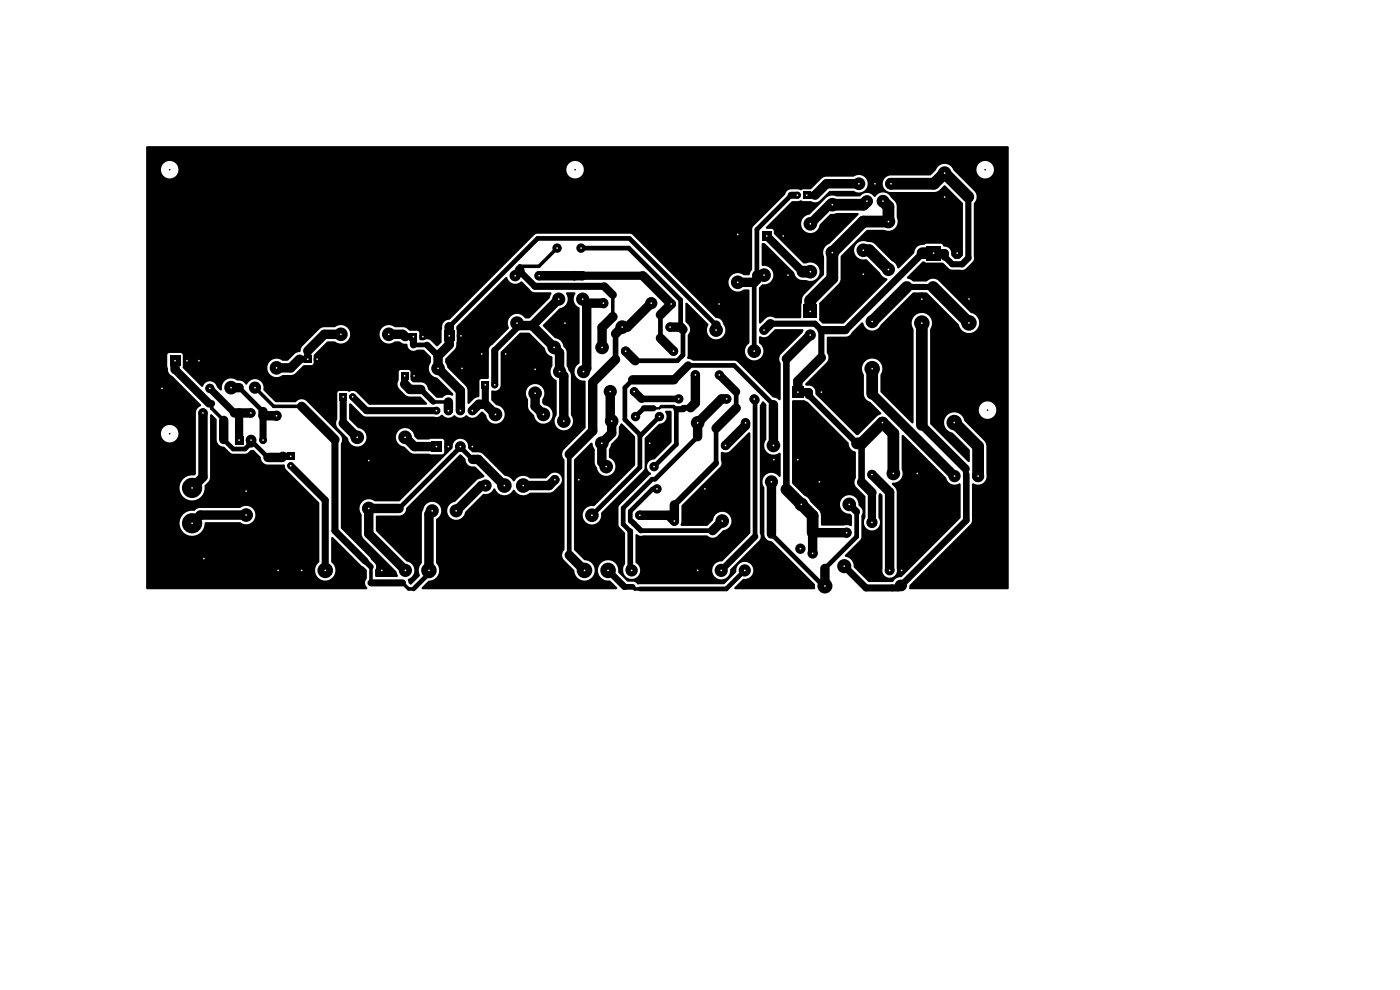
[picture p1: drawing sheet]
<svg xmlns="http://www.w3.org/2000/svg" width="297mm" height="210mm" viewBox="0 0 297 210" stroke-linecap="round" stroke-linejoin="round" font-family="sans-serif">
<g fill="#000">
<path d="M31.1 31.1l182.7-.1 .2 .2v93.6l-.2 .2h-20.8l-.1-.2 .1-.7 13-13.1 .2-.5v-7.8a.67 .67 0 0 1 .9 .1 1.81 1.81 0 0 0 2.2-2.3l-.1-6.4-.4-.6-4.2-4.2a2.17 2.17 0 0 0-3.6-1.3 2.17 2.17 0 0 0 1 3.8l3.7 3.6v2.4l-.1 .2h-.3l-7.9-8-.1-3.1h10.3a1.85 1.85 0 0 0 2.6 1.8 1.85 1.85 0 0 0 .5-3.1 1.85 1.85 0 0 0-3 1l-.1 .3h-10.3v-17a2.17 2.17 0 0 0-1.6-3.5 2.17 2.17 0 0 0-1.9 3.3v19.9l-.1 .2h-.3l-6.6-6.7v-3.6l.1-.3a2.15 2.15 0 0 0-2-3.1 2.15 2.15 0 0 0-1.7 3.3l.1 4.2 .2 .7 .4 .5 .7 .5 2.3 2.2a.44 .44 0 0 1-.5 .6l-4.3 4.1-.4 .1-8.6-8.6-.2-1-.4-.6-.6-.3-1-.1v-.4l4.5-4.5a1.63 1.63 0 0 0 0-2l.1-3.3 4-.1a1.38 1.38 0 0 0 1.2-.8l2-2.2h.3l.2 .2a1.91 1.91 0 0 0 1.7 1.5 1.91 1.91 0 0 0 1.9-1.2l7-6.9 2.9 .1 6.7 6.7a2.18 2.18 0 0 0 2.2 1.9 2.18 2.18 0 0 0 2.1-2.1 2.18 2.18 0 0 0-1.8-2.3l-6.8-6.7a1.91 1.91 0 0 0-2.6 .1h-2.8l-.6-.4-.6-.2-.1-.2 3.3-3.4 .8 .2h3.3l.4 .1 1.4 1.3 2.6 .2 .7-.3 1.6-1.6 .1-.6v-11.7a1.79 1.79 0 0 0 .2-2.5l-4.6-4.7h4.9v.2a1.85 1.85 0 0 0 2.9 1.5 1.85 1.85 0 0 0 0-3.2 1.85 1.85 0 0 0-2.9 1.5h-5a1.97 1.97 0 0 0-1.9-1.1 1.97 1.97 0 0 0-1.7 1.3l-1.2 1.1h-8.4a1.75 1.75 0 0 0-1.6 1.8 1.75 1.75 0 0 0 1.6 1.7h9.4l.8-.3 1.3-1.1 3.8 3.7 .1 11.2-.7 .7h-1l-.8-.8a1.51 1.51 0 0 0-.7-1.6l-.6-.2a.54 .54 0 0 1-.6-.5l-.3-.1h-3.1l-.5 .2a1.8 1.8 0 0 0-2 1.7l-3.2 3.3h-.3l-.2-.1a1.97 1.97 0 0 0-1.1-1.4l-3.6-3.6-.6-.4-1-.1a1.98 1.98 0 0 0-2.8 1.8 1.98 1.98 0 0 0 2.6 1.9l2.9 2.8 .5 .8 1 .5v.3l-9.2 9.2h-4.6l-.7-.8 .1-3.5 4.4-4.5 .1-.7v-4.6l.2-.3 5.4-5.4h3.8a1.97 1.97 0 0 0 2.2-.5 1.97 1.97 0 0 0 .3-2.2l-.1-2.8-.3-.6-.8-.8a1.93 1.93 0 0 0-3.4-.1l-.2-.1a1.79 1.79 0 0 0-2.6-.3l-.5 .3h-4.8a2.01 2.01 0 0 0-2.5 .6l-3.3 3.2a1.97 1.97 0 0 0-1.7 2.1 1.97 1.97 0 0 0 2 1.9 1.97 1.97 0 0 0 1.9-1.9l2.3-2.2 1.3-.2h4.4l.3 .1-.1 .3-6.2 6.2a1.99 1.99 0 0 0-1.1 2.7v3.8l-4.5 4.6-.3 1.7-.1 2.8-5.4 .1-.3-.1a1.5 1.5 0 0 0-1.7 .1l-1.1 1.1h-.3l-.1-7.5 .6-.7a2.03 2.03 0 0 0 2.4-2 2.03 2.03 0 0 0-2.3-2l-.1-4.6 .1-.2h.4l6.3 6.2 .7 1.2 .8 .4h1.1a1.97 1.97 0 0 0 2.9-1.8 1.97 1.97 0 0 0-2.9-1.7l-.6-.1-6.2-6.1-.2-1-.2-.1-1.2-.1-.1-.2 5.5-5.6h1.2l.7-.2 .5 .2h1.7a1.51 1.51 0 0 0 1.8-.1l2.1-2.1h5.1a1.88 1.88 0 0 0 2.5-.3 1.88 1.88 0 0 0 0-2.5 1.88 1.88 0 0 0-2.5-.2h-6.1l-.6 .3-2.4 2.3-1.7 .1a.8 .8 0 0 1-1.1 0h-1.7a1.44 1.44 0 0 0-1 1.1l-6.8 6.9-.1 .4v8.5l-.6 1.2-1.2 .1a1.99 1.99 0 0 0-2.7 .1 1.99 1.99 0 0 0 0 2.8 1.99 1.99 0 0 0 2.7 .1h1l.2 .2v11.1a2.06 2.06 0 0 0 .2 3.6 2 2 0 0 0 2.6-1 2 2 0 0 0-.8-2.6v-1.2l.4-.2a1.49 1.49 0 0 0 1.7-.1l1.4-1.4h5.7a.28 .28 0 0 1 .3 .2 .28 .28 0 0 1-.1 .3l-5 5.3-.1 .6 .3 .9v7.6l-.2 .2-.7-.4-.8-.2-7.7-7.7-.3-.1h-8.9l-1.2-.4 .2-5.2a1.5 1.5 0 0 0 0-2l-.6-.7v-3.8l.2-.2 4.7 4.7a1.99 1.99 0 0 0 .4 2.6 1.99 1.99 0 0 0 2.7-.2 1.99 1.99 0 0 0 0-2.7 1.74 1.74 0 0 0-1.6-1.2l-17.8-17.7-.4-.1h-19.6l-.6 .2-18 18a1.63 1.63 0 0 0-1.6 2.1l-.2 2.8-.9 .8-1.3-1.2a1.3 1.3 0 0 0-1.5-.1h-.7l-.2-.2-.1-1.4-.2-.4-1.9-.1-1-.6-2.1-.1a1.97 1.97 0 0 0-2.7 .2 1.97 1.97 0 0 0 .1 2.7 1.97 1.97 0 0 0 2.7 .1h1l.6 .4 .9 .1a1.4 1.4 0 0 0 .8 1.3 1.4 1.4 0 0 0 1.4 0h1.5l1.4 1.5v1.2a2.01 2.01 0 0 0 1.4 3.3l3.3 3.3a.37 .37 0 0 1-.2 .5 .37 .37 0 0 1-.4-.2 2.33 2.33 0 0 0-1.7 .6h-1.2l-1.8-1.9a1.5 1.5 0 0 0-1.4-1.4h-1.7l-.5-.4-.1-1.8-.3-.4h-1.8l-.4 .2v1.9l-.3 1 .4 .9 1.7 1.5 2.8 .1 1.3 1.3v.4l-12.1 .1-2.8-2.7a2.1 2.1 0 0 0-1.7-.1l-.3-.2h-1.6l-.4 .3v5.7l-.3 .5a1.54 1.54 0 0 0 .4 1.4l2.1 2.1a1.98 1.98 0 0 0 2.1 1.8 1.98 1.98 0 0 0 1.8-2.1h6.3v.3a2.14 2.14 0 0 0 1.8 1.9l1.1 1.1 .7 .3 6.2 .2 .4-.3v-2.6l-.2-.4-5.4 .1-.7-.6a1.98 1.98 0 0 0-1.9-1.8 1.98 1.98 0 0 0-2 1.8h-6.3v-.2a2.07 2.07 0 0 0-1.8-1.6l-1.8-1.9v-3.1l.1-.2h.3l2.4 2.5 .7 .3h14.7a1.69 1.69 0 0 0 1.5-.4 1.76 1.76 0 0 0 2.6 .1h.2a1.63 1.63 0 0 0 2.3 0h.2a1.5 1.5 0 0 0 2.1 .2l1.1-1 .8 .7a1.99 1.99 0 0 0 2 1.9 1.99 1.99 0 0 0 2-2 1.99 1.99 0 0 0-1.9-2l-1-1v-1.6h7.4l.1 .8 .3 .6 .1 2 1.2 1.3a1.99 1.99 0 0 0 2 1.9 1.99 1.99 0 0 0 1.9-2 1.99 1.99 0 0 0-1.8-2l-.4-.4v-.7a1.97 1.97 0 0 0-.7-3.2 1.97 1.97 0 0 0-2.7 1.7h-7.4v-.2a.4 .4 0 0 1 .7-.2 1.25 1.25 0 0 0 1.3-1.2v-7l4.1-4.1h2l3.3 3.2a2.3 2.3 0 0 0 1.6 1.9v2a2 2 0 0 0 .9 3v7.3a1.99 1.99 0 0 0 .1 2.7 1.99 1.99 0 0 0 2.8 0 1.99 1.99 0 0 0 .1-2.7v-8.4l-.9-2v-3l-.6-1a2.19 2.19 0 0 0-1.9-1.9l-2.5-2.6 3.5-3.7a1.96 1.96 0 0 0 1.4-3l.1-.4h1.6l.3 .1-.1 .3a2 2 0 0 0 .9 2.9v11.8a1.95 1.95 0 0 0-.9 2.4 1.95 1.95 0 0 0 2.1 1.3l.1 10-4.6 4.6a1.67 1.67 0 0 0 .2 2.2l-.1 19a1.53 1.53 0 0 0-.1 2.1l2.2 2.3a2.18 2.18 0 0 0 2.3 2.1 2.18 2.18 0 0 0 2.1-2.2 2.18 2.18 0 0 0-2.3-2.1l-2.1-2.3v-18.9l3.6-3.7 .3 .1 .5 1.3v2.9l.3 .8a2.04 2.04 0 0 0 1.5 1.8 2.04 2.04 0 0 0 2.2-.7 2.06 2.06 0 0 0-1-3.1v-1.7l.4-1.1 1.6-1.7 .1-1.9 .4-.7 .2-.1 2.8 2.8v6.1l-8.6 8.7a1.99 1.99 0 0 0-2.5 1.8 1.99 1.99 0 0 0 2.3 2.1 1.99 1.99 0 0 0 1.6-2.5l9.1-9.2 .2-.4v-6.3l2.9-3a1.63 1.63 0 0 0 1.5-.8 1.63 1.63 0 0 0-.1-1.8l.2-.2h.9l.3 .3v6.4l-3.7 3.7a1.56 1.56 0 0 0-1.5 1.2 1.56 1.56 0 0 0 .8 1.7l-.1 .3-6.6 6.4-.2 .4v4l1.4 1.6v6.6a1.83 1.83 0 0 0 1 3 1.83 1.83 0 0 0 2-2.5l-.8-1v-5.6a.31 .31 0 0 1 .3-.3 .31 .31 0 0 1 .3 .2l.5 .2 14.2-.1a1.5 1.5 0 0 0 2.1 .1l1.2-1.2a1.97 1.97 0 0 0 1.8-2.1 1.97 1.97 0 0 0-2-1.9 1.97 1.97 0 0 0-2 1.9l-1.2 1.2-5.5-.1-.1-.2 .2-.7v-3.3l8.2-8.3a1.25 1.25 0 0 0 .1-1.4v-1.5l.4-.3a1.49 1.49 0 0 0 1.6-.2l3.9-3.8h.3l.1 21.3-6 6a1.94 1.94 0 0 0-2.1 1.9 1.94 1.94 0 0 0 2.1 1.9 1.94 1.94 0 0 0 1.8-2.2l6.1-6.1a1.32 1.32 0 0 0 .1-1.5v-27l.6-1 .8 .8v7.4a2 2 0 0 0 .1 2.6 2 2 0 0 0 2.7 .1l.2 .3v4.7a.28 .28 0 0 1-.3 .2 .28 .28 0 0 1-.2-.2 1.93 1.93 0 0 0-2.7-.2 1.93 1.93 0 0 0-.2 2.7v10.1a1.66 1.66 0 0 0 1.6 1.3l9 9 .1 1h-17.1v-.3l1.8-1.8a1.83 1.83 0 0 0 2.2-1.7 1.83 1.83 0 0 0-2-1.9 1.83 1.83 0 0 0-1.6 2.2l-2.6 2.5-18.2 .1-.9-.6h-1.4l-1.9-1.9a2.19 2.19 0 0 0-2.6-2.6 2.19 2.19 0 0 0-1.2 3.5l.9 .6 1.2 .2 1.4 1.4v.3h-41.4v-.3l1.3-1.4a2.28 2.28 0 0 0 2.2-1.3 2.28 2.28 0 0 0-.5-2.5v-9.3a1.95 1.95 0 0 0 .2-3.3 1.95 1.95 0 0 0-3 1.5l-.2 .6v10.6a2.41 2.41 0 0 0-.4 2.6l-1.9 1.9-.5-.3-.1-.8a1.96 1.96 0 0 0 1.3-2.1 1.96 1.96 0 0 0-1.7-1.7l-6.5-6.6v-2.9l.2-.2 5.1-.1a1.69 1.69 0 0 0 1.2-1.6l11.3-11.2h.4l.8 .8 .2 .7a1.61 1.61 0 0 0 1.8 1l2.1 1.9a.66 .66 0 0 1-.8 .6l-.8 .4-4.6 4.5a1.93 1.93 0 0 0-1.7 2 1.93 1.93 0 0 0 1.8 1.9 1.93 1.93 0 0 0 2-1.8l3.9-3.7a1.98 1.98 0 0 0 2.2-1.2h.2a2.18 2.18 0 0 0 1.9 1.5 2.18 2.18 0 0 0 2-1.2h.2a2.18 2.18 0 0 0 3.4 .6h4.3l.7-.4 1.4-1.4a1.51 1.51 0 0 0-.1-2 1.51 1.51 0 0 0-2.1-.1l-.9 .9h-3.3a2.23 2.23 0 0 0-3.4 .6l-.3-.1-.7-.7-1.1-.4-4.8-4.7-.6-.2-1.4-.1-.8-.8a1.74 1.74 0 0 0-1.7-2 1.74 1.74 0 0 0-1.7 2l-11.2 11.2-5.2 .1a2.01 2.01 0 0 0-2.8 .1 2.01 2.01 0 0 0-.1 2.7v4.1l.2 .7 7.2 7.2 .3 1-.2 .2h-4.5l-.1-.3v-1.3a1.1 1.1 0 0 0-.1-1.3l-1.1-1.3-6.1-6.1v-18.1a1.5 1.5 0 0 0-.1-1.7l-7.4-7.4a1.75 1.75 0 0 0-2.2 .4h-4.2l-2.5-2.5v-.2a1.84 1.84 0 0 0-1.3-2.1 1.84 1.84 0 0 0-2.3 1.1l-.2-.1-.2-.2a1.64 1.64 0 0 0-1.5-.6 2.05 2.05 0 0 0-2.4-.1 2.05 2.05 0 0 0-1 2.1l-.3 .1-.7-.6a1.58 1.58 0 0 0-1.4-1.3 1.58 1.58 0 0 0-1.6 1.1h-.3l-4-4.1h18v.3a2 2 0 0 0 3.3 1.3l2.3-.1 2.1-1.9 1.9-.1 .2-.3 .1-1.9 2.8-2.8h1.6a1.99 1.99 0 0 0 2.7-.1 1.99 1.99 0 0 0 0-2.8 1.99 1.99 0 0 0-2.7-.1h-2.3l-.7 .2-3.9 3.9-.3 .6a.49 .49 0 0 1-.1 .5 .49 .49 0 0 1-.5 .1l-.6 .3-1.5 1.5h-1.2a1.96 1.96 0 0 0-3.2 1.4h-18l.1-2.6-.2-.3-.3-.1h-2.6l-.2 .4v2.4l.3 1.5 6.8 6.6-.1 .4a1.5 1.5 0 0 0-.9 1.3v13l-.3 .3a2.69 2.69 0 0 0-3.1 3.4 2.69 2.69 0 0 0 4.5 1.1 3.8 3.8 0 0 0 .7-2.4l.9-.9 .3-.7v-13.2l.1-.2h.3l.9 1 .2 4.9a1.72 1.72 0 0 0 1.5 1l1.2 1.2 .6 .2h2.7l.5-.2 .6-.5 .5-.1 1.6 1.5a1.72 1.72 0 0 0 1.4 1.6h3.3a.54 .54 0 0 1 .5 .8l7.2 7.3v12.5a2.18 2.18 0 0 0-.6 3 2.18 2.18 0 0 0 3 .7 2.18 2.18 0 0 0 .7-3l-.5-.7v-4.9l.2-.3 6.2 6.1 1.1 .8v1.9a1.5 1.5 0 0 0 .1 2.1l-.2 .2h-46.5l-.2-.2v-13.9h7.1v.2a2.69 2.69 0 0 0 2.8 2.6 2.69 2.69 0 0 0 2.6-2.9h7.5a1.97 1.97 0 0 0 2.7-.3 1.97 1.97 0 0 0-.1-2.7 1.97 1.97 0 0 0-2.7 0h-8.5l-.7 .2-.5 .4a2.71 2.71 0 0 0-3.1 2.5h-7.1v-19h3.1v.2a1.85 1.85 0 0 0 2.9 1.5 1.85 1.85 0 0 0 0-3.2 1.85 1.85 0 0 0-2.9 1.5h-3.1v-56h3.1v.2a1.85 1.85 0 0 0 2 1.8 1.85 1.85 0 0 0 1.8-2h82.2v.2a1.85 1.85 0 0 0 2.9 1.5 1.85 1.85 0 0 0 0-3.2 1.85 1.85 0 0 0-2.9 1.5h-82.2l-.1-.3a1.85 1.85 0 0 0-1.9-1.5 1.85 1.85 0 0 0-1.8 1.8h-3.1zM96.9 69.2l10.3-10.4h.3a1.87 1.87 0 0 0 3.1 .9l2.4 2.2 3.8 .1 .2 .2-.4 1.1-4.2 4.2-.9 .1a2.07 2.07 0 0 0-3.6 .1l-.2 .7 .2 1.3-3.4 3.4a1.32 1.32 0 0 0-.8 1.1v6l-.2 .2h-1.3l-.4 .1-.1 .3v3.3l-.9 .4-1.2 1.1-.3 .1-.1-.3v-2.6l-.3-.7-4-4.1-.5-1.1 .1-.8 1.9-2 .4-.6 .1-1.1zM161.7 49.1h2v2h-2zM170.4 40.7h1.5v1.5h-1.5zM196.6 52.2h3v3h-3zM36 75.4h2.3v2.3h-2.3zM64.5 75.4h1.5v1.5h-1.5zM87 70.7h1.5v1.5h-1.5zM94.2 70.1h2.2v2.2h-2.2zM170.5 64.7h2.8v2.8h-2.8zM49.9 92.5h1.7v1.7h-1.7zM60.9 96h1.5v1.5h-1.5z"/>
<path d="M72.1 83.4h1.5v1.5h-1.5zM85.1 79h1.5v1.5h-1.5zM91.4 93.6h2.3v2.3h-2.3zM102.2 80.9h1.5v1.5h-1.5zM168.1 82h2.4v2.4h-2.4zM168.1 85l2.6-.1 .7 .4 8.6 8.6a2.09 2.09 0 0 0 1.5 2l.1 5.4-.3 1.1 .3 .9 2 2v4.6a1.7 1.7 0 0 0 1.4 2.6 1.7 1.7 0 0 0 1.4-2.6v-4.7l.1-.5 .2-.1 .5 .5v15.5a1.56 1.56 0 0 0 1.5 2 1.56 1.56 0 0 0 1.5-2v-16.3l-.2-.7-.8-.9 .1-.2a2.06 2.06 0 0 0 2-3v-7l.2-.3 9.2 9.1a1.93 1.93 0 0 0 2.9 1.2l.2 .3v7.1l-12.6 12.5a2.3 2.3 0 0 0-1.9 1.1l-5.1-.1-3-3a2.29 2.29 0 0 0-1.9-2.4v-.3l3.4-3.6v-4.7a1.46 1.46 0 0 0-.5-2.1 2 2 0 0 0-1.9-2.3 2 2 0 0 0-2.1 2.1 2 2 0 0 0 2.2 1.9l.3 .5v1.9l-.1 .2-.9-.2-5.4 .1-.1-.2-.1-2.2-.2-.7-2-2-.4-.7-.9-.6-2.6-2.6z"/>
<circle cx="182.2" cy="39" r="1.35"/>
<circle cx="185.6" cy="39" r="1.45"/>
<circle cx="189" cy="39" r="1.25"/>
<circle cx="200.4" cy="36.7" r="1.45"/>
<circle cx="109.3" cy="58.5" r="1.2"/>
<circle cx="114.4" cy="58.5" r="1"/>
<circle cx="118.2" cy="52.6" r="1"/>
<circle cx="123.3" cy="52.6" r="1"/>
<circle cx="156.5" cy="59.9" r="1.45"/>
<circle cx="156.5" cy="49.7" r="1.45"/>
<circle cx="162.1" cy="58.4" r="1.45"/>
<circle cx="166.2" cy="50" r="1"/>
<circle cx="167.2" cy="58.4" r="1.3"/>
<circle cx="169.2" cy="41.4" r=".75"/>
<circle cx="171.9" cy="57.6" r="1.45"/>
<circle cx="171.9" cy="47.5" r="1.45"/>
<circle cx="176.6" cy="43.4" r="1.45"/>
<circle cx="176.6" cy="53.6" r="1.45"/>
<circle cx="183.1" cy="53.1" r="1.45"/>
<circle cx="183.1" cy="58.2" r="1.45"/>
<circle cx="183.9" cy="42.7" r="1.25"/>
<circle cx="187.3" cy="42.7" r="1.35"/>
<circle cx="188.5" cy="47" r="1.45"/>
<circle cx="188.5" cy="57.2" r="1.4"/>
<circle cx="200.4" cy="41.8" r="1.45"/>
<circle cx="203.1" cy="53.7" r="1.2"/>
<circle cx="39.7" cy="76.5" r=".85"/>
<circle cx="42.2" cy="76.5" r="1.35"/>
<circle cx="58.7" cy="78" r="1.45"/>
<circle cx="67.3" cy="76.2" r=".75"/>
<circle cx="72.3" cy="70.9" r="1.45"/>
<circle cx="82.5" cy="70.9" r="1.45"/>
<circle cx="87.8" cy="79.7" r=".75"/>
<circle cx="89.7" cy="71.4" r=".75"/>
<circle cx="92.9" cy="78.1" r="1.45"/>
<circle cx="97.8" cy="71.2" r=".9"/>
<circle cx="98" cy="78.1" r="1.45"/>
<circle cx="102.2" cy="75.1" r="1.45"/>
<circle cx="107.3" cy="75.1" r="1"/>
<circle cx="109.7" cy="68.5" r="1.45"/>
<circle cx="113.5" cy="78.3" r="1.45"/>
<circle cx="117.6" cy="73.7" r="1.45"/>
<circle cx="118.5" cy="63.5" r="1.4"/>
<circle cx="118.7" cy="78.8" r="1.4"/>
<circle cx="119.8" cy="68.5" r="1.45"/>
<circle cx="123.6" cy="63.5" r="1.4"/>
<circle cx="123.8" cy="78.8" r="1.4"/>
<circle cx="127.7" cy="73.7" r="1.45"/>
<circle cx="128" cy="64.3" r="1.1"/>
<circle cx="132" cy="69.4" r="1.45"/>
<circle cx="132.7" cy="74.5" r="1"/>
<circle cx="138.2" cy="64.3" r="1.3"/>
<circle cx="142.2" cy="69.4" r="1"/>
<circle cx="142.4" cy="64.5" r="1"/>
<circle cx="142.9" cy="74.5" r="1"/>
<circle cx="147.5" cy="79.5" r="1"/>
<circle cx="151.9" cy="70" r="1.45"/>
<circle cx="152.5" cy="64.5" r="1.45"/>
<circle cx="152.6" cy="79.5" r="1"/>
<circle cx="160" cy="74.5" r="1.45"/>
<circle cx="162.1" cy="70" r="1"/>
<circle cx="171.9" cy="71.1" r="1.2"/>
<circle cx="185" cy="78.2" r="1.65"/>
<circle cx="185" cy="68.2" r="1.4"/>
<circle cx="195.6" cy="68.5" r="1.65"/>
<circle cx="195.6" cy="63.5" r="1.4"/>
<circle cx="205.6" cy="68.5" r="1.65"/>
<circle cx="205.6" cy="63.4" r="1.65"/>
<circle cx="34.4" cy="82.4" r="1.45"/>
<circle cx="43.1" cy="87.6" r="1"/>
<circle cx="44.5" cy="82.4" r="1"/>
<circle cx="49" cy="82.2" r="1.45"/>
<circle cx="53.2" cy="87.6" r="1"/>
<circle cx="53.3" cy="93.4" r="1.15"/>
<circle cx="54.1" cy="82.2" r="1.3"/>
<circle cx="55.8" cy="93.4" r=".85"/>
<circle cx="58.7" cy="88.2" r="1.1"/>
<circle cx="61.7" cy="98.8" r=".75"/>
<circle cx="74.8" cy="84.2" r=".75"/>
<circle cx="75.8" cy="92.8" r="1.45"/>
<circle cx="78.2" cy="97.7" r="1.45"/>
<circle cx="85.9" cy="92.8" r="1.45"/>
<circle cx="92.6" cy="87.1" r=".85"/>
<circle cx="95.1" cy="94.7" r=".85"/>
<circle cx="95.1" cy="87.1" r=".95"/>
<circle cx="97.7" cy="94.7" r="1.15"/>
<circle cx="97.7" cy="87.1" r=".95"/>
<circle cx="100.2" cy="94.7" r=".85"/>
<circle cx="100.2" cy="87.1" r=".95"/>
<circle cx="105" cy="81.6" r=".75"/>
<circle cx="105.1" cy="87.9" r="1.45"/>
<circle cx="113.5" cy="83.4" r="1.45"/>
<circle cx="115.3" cy="87.9" r="1.45"/>
<circle cx="119.6" cy="89.3" r="1.45"/>
<circle cx="127.7" cy="94" r="1.45"/>
<circle cx="128.6" cy="99" r="1.45"/>
<circle cx="129.5" cy="83.1" r="1.4"/>
<circle cx="129.8" cy="89.3" r="1.45"/>
<circle cx="134.5" cy="83.1" r=".95"/>
<circle cx="134.8" cy="88.4" r="1"/>
<circle cx="137.8" cy="94" r="1"/>
<circle cx="138.8" cy="99" r="1"/>
<circle cx="139.9" cy="88.4" r="1"/>
<circle cx="144" cy="84.6" r="1"/>
<circle cx="148" cy="89.7" r="1.45"/>
<circle cx="153.9" cy="94.5" r="1"/>
<circle cx="154.2" cy="84.6" r="1"/>
<circle cx="158.2" cy="89.7" r="1"/>
<circle cx="160" cy="84.6" r="1"/>
<circle cx="164.1" cy="94.5" r="1.45"/>
<circle cx="164.2" cy="97.5" r="1"/>
<circle cx="169.2" cy="97.5" r="1.2"/>
<circle cx="174.3" cy="83.2" r="1.2"/>
<circle cx="187.2" cy="89.6" r="1.2"/>
<circle cx="202.4" cy="89.6" r="1.65"/>
<circle cx="40.8" cy="111" r="2.15"/>
<circle cx="40.8" cy="103.5" r="2.15"/>
<circle cx="43.2" cy="118.5" r="2.15"/>
<circle cx="52.2" cy="109.3" r="1.45"/>
<circle cx="52.2" cy="104.2" r="1.45"/>
<circle cx="78.2" cy="107.9" r="1.45"/>
<circle cx="91.7" cy="108.4" r="1.4"/>
<circle cx="96.8" cy="108.4" r="1.4"/>
<circle cx="103" cy="103" r="1.3"/>
<circle cx="107" cy="103" r="1.55"/>
<circle cx="111" cy="103" r="1.55"/>
<circle cx="117.7" cy="101.8" r="1"/>
<circle cx="122.8" cy="101.8" r="1"/>
<circle cx="125.6" cy="109.3" r="1.45"/>
<circle cx="135.7" cy="109.3" r="1"/>
<circle cx="139.4" cy="103.7" r="1"/>
<circle cx="143.1" cy="110.5" r="1"/>
<circle cx="149.5" cy="103.7" r="1"/>
<circle cx="153.2" cy="110.5" r="1.45"/>
<circle cx="163.7" cy="102.2" r="1.4"/>
<circle cx="169.8" cy="116.4" r="1.1"/>
<circle cx="170" cy="107" r="1.45"/>
<circle cx="172.4" cy="117.4" r="1.1"/>
<circle cx="173.8" cy="102.2" r="1.45"/>
<circle cx="179.6" cy="113" r="1.1"/>
<circle cx="180.2" cy="107" r="1.45"/>
<circle cx="185" cy="110.8" r="1.2"/>
<circle cx="185" cy="100.7" r="1"/>
<circle cx="189.5" cy="100.4" r="1.45"/>
<circle cx="194.6" cy="100.4" r="1.45"/>
<circle cx="202.5" cy="101" r="1.3"/>
<circle cx="207.5" cy="101" r="1.3"/>
<circle cx="59" cy="121" r="1.65"/>
<circle cx="64" cy="121" r="1.65"/>
<circle cx="69" cy="121" r="1.65"/>
<circle cx="81" cy="121" r="1.3"/>
<circle cx="86" cy="121" r="1.4"/>
<circle cx="91" cy="121" r="1.65"/>
<circle cx="124" cy="121" r="1.65"/>
<circle cx="129" cy="121" r="1.65"/>
<circle cx="134" cy="121" r="1.3"/>
<circle cx="148" cy="121" r="1.65"/>
<circle cx="153" cy="121" r="1.4"/>
<circle cx="158" cy="121" r="1.3"/>
<circle cx="175" cy="124.3" r="1.6"/>
<circle cx="179.1" cy="120.1" r="1.5"/>
<circle cx="188.7" cy="121" r="1.05"/>
<circle cx="191.3" cy="121" r=".95"/>
</g>
<g fill="none" stroke="#000" stroke-width="1">
<path d="M110.3 56.5v.5M123.3 52.6h10.1l11 11v5.8M160 59.9v14.6M167.8 41.4l-7.2 7.3v9.7M87.7 73.2h2.9M140.1 66.8v4.9M144.6 75.6h.1M144.9 69.9v5.4l-1.2 1.2h-9M146 77.5h9.8l8.3 8.3M151.9 69l-18.4-18.4h-19.4l-18.8 18.7M47.5 93.2l2 2h2.5l1.3-1.2M50.7 82.2l5.1 5.1"/>
<path d="M53.3 93.5l3.5 3.5M100.3 97.5l-2.6-2.6-13 13M120.8 96.4v21.4M134.2 80.6l-1.6 1.6v6.8l3.3 3.4M136.6 86.6l-1.8 1.8M139.9 88.4l-4.1 4.1v6.6l-10.2 10.2M143.5 86.8v7.5l-4.7 4.7M148 92.6l-9 9.1h-.7l-6.1 6.1v3.4l1.5 1.5M151.9 90.8v7.4M156.2 83.1v3.5M160.2 84.8v29M136 112.6h15.2"/>
<path d="M139.4 103.7h-.9l-4.8 4.8v2.1M163.7 113.3l11 11M181.7 108.6v5.2l-6.7 6.8M91 121.7l-3.3 3.2M158 121l-3.9 3.9h-18.4"/>
</g>
<g fill="none" stroke="#000" stroke-width="2">
<path d="M182.2 39h-6.9l-2.4 2.4M110.3 57.2v.3l-1 1M121.8 58.5h.1M123.5 58.5h.1M123.5 58.5h-9.1M136.4 58.5l6 6-2.3 2.3M162.1 58.4h-1.5v.9l-.6 .6h-3.5M176.6 43.4h-.6l-4.1 4.1M37.1 76.5v1.9M63.5 76.2l-1.8 1.8h-3M72.3 70.9h-3.5l-3.5 3.5M82.5 70.9h3l.5 .5"/>
<path d="M95.3 69.3v3.8l-2.4 2.4v2.6l4.8 4.8v4.2M109.7 68.5l.5 .6h2.7M112.9 69.1l5.8 5.7v4l.9 .9v9.6M118.5 63.5l-5.6 5.6M123.6 63.5l.9 .8M124.5 64.3h3.5M124.5 64.3v13.8l-.7 .7M130 67.2l-2.3 2.3v4.2M130.6 76.3l-4.9 4.8v10.3l-4.9 5M132.7 74.5l2 2M138.2 64.3l-5.1 5.1h-1.1l-1.4 1.4M140.1 71.7l2.8 2.8"/>
<path d="M142.2 69.4h2.2l.5 .5M147.5 79.5v6l-1 1M151.9 69v1M163.4 68.7l-1.3 1.3M171.9 71.1l-5.1 5M174.2 75.8l-4.9 5v2.4M43.1 87.6v13.6l-2.4 2.3M47.5 89.2v4M49 82.2h1.7M49.7 87.6h3.5M53.3 93.4v.6M55.8 87.3v.9h2.9"/>
<path d="M60.1 96.8l-.3 .2h-3M64 86.2l7.1 7.1M72.8 89.8l3 3M85.8 81.5l1.2 1.1h2.3M85.9 92.8l2 1.9h4.7M95.1 85.3v1.8M97.7 94.7v.2M100.2 87.1l1.4-1.3h1.4l2.1 2.1M100.3 97.5h1.2l5.5 5.5M113.5 83.4v2.8l1.8 1.7M129.5 83.1v5.9l.3 .3v2.6l-2.1 2.1v4.1l.9 .9M134.2 80.6h8.7"/>
<path d="M154.2 84.6h-1.1l-5.1 5.1v2.9M156.2 86.6l-4.3 4.2M158.2 89.7v.5l-4.3 4.3M160 84.7l.2 .1M164.1 85.8v8.7M185 83.5l17.5 17.5M52.2 109.3h-9.7l-1.8 1.7M84.7 107.9h-6.5v5.3l7.8 7.8M91.7 108.4l-.7 .7v12.6M103 103h-.9l-5.3 5.4M117.7 101.8l-1.2 1.2h-5.5M120.8 117.8l3.2 3.2"/>
<path d="M143.1 107.1v3.4l-1.3-1.2h-6.1M153.2 110.5l-2 2.1M163.7 102.2v11.1M179.6 113h-7.2v4.4M182.8 102.3l2.2 2.2M185 100.7l3.7 3.7v16.6M133.7 120.7l.3 .3M175 120.6v3.7h-.3"/>
</g>
<g fill="none" stroke="#000" stroke-width="1.7">
<path d="M123.5 58.5h12.9M162.7 50.1l7.5 7.5M198.1 53.7h2.3v.7M37.1 78.4l7.3 7.2M128.2 60.7l1.8 1.8M146 77.5l-3.1 3.1M152.6 79.5l3.6 3.6M174.2 70h5.2M50.7 87.6v5.8M134.5 83.1l1.6 1.5M169.3 83.2h2.3v.7M195.6 90.1l9.3 9.4"/>
<path d="M185 104.5v6.3"/>
</g>
<path d="M140.3 86.2l-.4 .4h-1.2" fill="none" stroke="#000" stroke-width=".5"/>
<path d="M118.2 52.6l-3.9 3.9h-4M130 62.5v4.7M44.9 85.6v1l2.6 2.6M54.1 82.2l4 4h5.9M91.9 85.3h3.2M140.3 86.2h2.6l.6 .6M78.7 120.2v3.4M85.4 123.6l1.3 1.3h1M134.2 124.5l.5 .4h1" fill="none" stroke="#000" stroke-width=".75"/>
<path d="M130.6 70.8v5.5M89.3 82.6l2.6 2.7M146.5 86.5h-1.5v.3M204.9 99.5v1l.1 .1M77.5 119l1.2 1.2M133.7 112.7h.1M133.7 112.7v8M134 110.6l2 2M132.5 124.5h1.7" fill="none" stroke="#000" stroke-width="1.2"/>
<path d="M200.4 54.4l1.6 1.7h2.1M205.4 41.8v12.9M110.2 69.1l-5.2 5.2M163.4 68.7h9.5l1.3 1.3v5.8M192.4 60.9h5.5M136.6 86.6h2.1M143.5 86.8h1.5M151.9 98.2l-8.8 8.9M171.6 83.9l10.2 10.2" fill="none" stroke="#000" stroke-width="1.3"/>
<g fill="none" stroke="#000" stroke-width="2.5">
<path d="M189 39h9.1l2.3-2.3 5 5.1M170.2 57.6h1.7M183.1 53.1h1.3l4.1 4.1M183.9 42.7l-.7 .7h-6.6M187.3 42.7l1.2 1.1v3.2h-5.3l-6.6 6.6v5.4l-4.7 4.7v2.4M195.7 53.7h2.4M185 78.2v5.3M192.4 60.9l-7.4 7.3M195.6 68.5v21.6M197.9 60.9l7.7 7.6M181.8 94.1h1l4.4-4.5 2.3 2.4v8.4M202.4 89.6l5.1 5.1v6.3"/>
<path d="M166.8 103.8l5.6 5.6v3.6M191.1 124.2h.1"/>
</g>
<g fill="none" stroke="#000" stroke-width="1.5">
<path d="M110.3 57v.2M167.8 41.4h1.4M171.2 41.4h1.7M195.7 53.7l-16.3 16.3M65.3 74.4v1.8h-1.8M85.8 79.7v1.8M86 71.4h1.7v1.8M105 74.3v7.3M113.5 60.7h14.7M44.4 85.6h.5M44.5 82.4l5.2 5.2M55.8 88.2v5.2"/>
<path d="M60.1 96.8h1.6M61.7 98.8l7.3 7.3v14.9M71.1 93.3v19.3l6.4 6.4M72.8 84.2v5.6M74.8 84.2l2.9 2.9h14.9M103 81.6v4.2M180.2 107l1.5 1.6M78.7 123.6h6.7M179.1 120.1l4.6 4.6h6.8l.6-.5"/>
</g>
<path d="M110.3 57.5l3.2 3.2M205.4 54.7l-1.3 1.4M90.6 73.2l2.3 2.3M166.8 76.1v27.7M136.1 84.6h7.9M182.8 94.1v8.2M160.2 113.8l-7.2 7.2M205 100.6v9.8l-13.8 13.8M129 121l3.5 3.5" fill="none" stroke="#000" stroke-width="1.4"/>
<path d="M133.7 110.6h.3" fill="none" stroke="#000" stroke-width=".6"/>
<g fill="#fff">
<circle cx="132.7" cy="74.5" r=".17"/>
<circle cx="142.9" cy="74.5" r=".17"/>
<circle cx="128.6" cy="99" r=".18"/>
<circle cx="138.8" cy="99" r=".18"/>
<circle cx="185" cy="68.2" r=".17"/>
<circle cx="185" cy="78.2" r=".17"/>
<circle cx="175" cy="124.3" r=".18"/>
<circle cx="169.8" cy="116.4" r=".17"/>
<circle cx="172.4" cy="117.4" r=".17"/>
<circle cx="179.6" cy="113" r=".17"/>
<circle cx="179.1" cy="120.1" r=".17"/>
<circle cx="148" cy="89.7" r=".17"/>
<circle cx="158.2" cy="89.7" r=".17"/>
<circle cx="139.4" cy="103.7" r=".18"/>
<circle cx="149.5" cy="103.7" r=".18"/>
<circle cx="127.7" cy="94" r=".17"/>
<circle cx="137.8" cy="94" r=".17"/>
<circle cx="188.5" cy="47" r=".18"/>
<circle cx="188.5" cy="57.2" r=".18"/>
<circle cx="202.4" cy="89.6" r=".17"/>
<circle cx="187.2" cy="89.6" r=".17"/>
<circle cx="111" cy="103" r=".17"/>
<circle cx="78.2" cy="107.9" r=".17"/>
<circle cx="78.2" cy="97.7" r=".17"/>
<circle cx="37.1" cy="76.5" r=".17"/>
<circle cx="39.7" cy="76.5" r=".17"/>
<circle cx="42.2" cy="76.5" r=".17"/>
<circle cx="119.6" cy="89.3" r=".17"/>
<circle cx="129.8" cy="89.3" r=".17"/>
<circle cx="103" cy="81.6" r=".17"/>
<circle cx="105" cy="81.6" r=".17"/>
<circle cx="171.9" cy="47.5" r=".17"/>
<circle cx="171.9" cy="57.6" r=".17"/>
<circle cx="189.5" cy="100.4" r=".17"/>
<circle cx="194.6" cy="100.4" r=".17"/>
<circle cx="49" cy="82.2" r=".17"/>
<circle cx="54.1" cy="82.2" r=".17"/>
<circle cx="143.1" cy="110.5" r=".18"/>
<circle cx="153.2" cy="110.5" r=".18"/>
<circle cx="195.6" cy="68.5" r=".17"/>
<circle cx="195.6" cy="63.5" r=".17"/>
<circle cx="153.9" cy="94.5" r=".17"/>
<circle cx="164.1" cy="94.5" r=".17"/>
<circle cx="162.1" cy="70" r=".17"/>
<circle cx="151.9" cy="70" r=".17"/>
</g>
<circle cx="209.5" cy="87" r=".17" fill="#000"/>
<g fill="#fff">
<circle cx="148" cy="121" r=".17"/>
<circle cx="153" cy="121" r=".17"/>
<circle cx="158" cy="121" r=".17"/>
<circle cx="169.2" cy="97.5" r=".17"/>
<circle cx="164.2" cy="97.5" r=".17"/>
<circle cx="185" cy="110.8" r=".17"/>
<circle cx="185" cy="100.7" r=".17"/>
<circle cx="95.3" cy="71.2" r=".18"/>
<circle cx="97.8" cy="71.2" r=".18"/>
<circle cx="163.7" cy="102.2" r=".17"/>
<circle cx="173.8" cy="102.2" r=".17"/>
<circle cx="92.9" cy="78.1" r=".18"/>
<circle cx="98" cy="78.1" r=".18"/>
<circle cx="72.8" cy="84.2" r=".18"/>
<circle cx="74.8" cy="84.2" r=".18"/>
<circle cx="132" cy="69.4" r=".17"/>
<circle cx="142.2" cy="69.4" r=".17"/>
<circle cx="82.5" cy="70.9" r=".17"/>
<circle cx="72.3" cy="70.9" r=".17"/>
<circle cx="103" cy="103" r=".17"/>
<circle cx="117.6" cy="73.7" r=".17"/>
<circle cx="127.7" cy="73.7" r=".17"/>
<circle cx="142.4" cy="64.5" r=".17"/>
<circle cx="152.5" cy="64.5" r=".17"/>
<circle cx="50.7" cy="93.4" r=".17"/>
<circle cx="53.3" cy="93.4" r=".17"/>
<circle cx="55.8" cy="93.4" r=".17"/>
<circle cx="59" cy="121" r=".18"/>
<circle cx="64" cy="121" r=".17"/>
<circle cx="69" cy="121" r=".17"/>
<circle cx="169.3" cy="83.2" r=".17"/>
<circle cx="174.3" cy="83.2" r=".17"/>
<circle cx="200.4" cy="36.7" r=".17"/>
<circle cx="200.4" cy="41.8" r=".17"/>
<circle cx="176.6" cy="43.4" r=".18"/>
<circle cx="176.6" cy="53.6" r=".18"/>
<circle cx="113.5" cy="83.4" r=".17"/>
<circle cx="113.5" cy="78.3" r=".17"/>
<circle cx="109.7" cy="68.5" r=".17"/>
<circle cx="119.8" cy="68.5" r=".17"/>
<circle cx="160" cy="84.7" r=".17"/>
<circle cx="160" cy="74.5" r=".17"/>
<circle cx="171.9" cy="66.1" r=".18"/>
<circle cx="171.9" cy="71.1" r=".18"/>
</g>
<circle cx="122" cy="36" r=".17" fill="#000"/>
<g fill="#fff">
<circle cx="44.5" cy="82.4" r=".18"/>
<circle cx="34.4" cy="82.4" r=".18"/>
<circle cx="183.1" cy="53.1" r=".17"/>
<circle cx="183.1" cy="58.2" r=".17"/>
<circle cx="65.3" cy="76.2" r=".18"/>
<circle cx="67.3" cy="76.2" r=".18"/>
<circle cx="207.5" cy="101" r=".17"/>
<circle cx="87.7" cy="71.4" r=".18"/>
<circle cx="89.7" cy="71.4" r=".18"/>
<circle cx="52.2" cy="109.3" r=".18"/>
<circle cx="52.2" cy="104.2" r=".18"/>
<circle cx="43.1" cy="87.6" r=".17"/>
<circle cx="53.2" cy="87.6" r=".17"/>
<circle cx="124" cy="121" r=".17"/>
<circle cx="129" cy="121" r=".17"/>
<circle cx="134" cy="121" r=".17"/>
<circle cx="102.2" cy="75.1" r=".17"/>
<circle cx="107.3" cy="75.1" r=".17"/>
<circle cx="144" cy="84.6" r=".17"/>
<circle cx="154.2" cy="84.6" r=".17"/>
</g>
<circle cx="36" cy="92" r=".17" fill="#000"/>
<g fill="#fff">
<circle cx="205.6" cy="68.5" r=".17"/>
<circle cx="205.6" cy="63.4" r=".17"/>
</g>
<circle cx="36" cy="36" r=".17" fill="#000"/>
<g fill="#fff">
<circle cx="118.5" cy="63.5" r=".17"/>
<circle cx="123.6" cy="63.5" r=".17"/>
<circle cx="107" cy="103" r=".17"/>
<circle cx="43.3" cy="118.5" r=".18"/>
<circle cx="40.7" cy="111" r=".17"/>
<circle cx="40.7" cy="103.5" r=".17"/>
<circle cx="156.5" cy="59.9" r=".18"/>
<circle cx="156.5" cy="49.7" r=".18"/>
<circle cx="85.8" cy="79.7" r=".17"/>
<circle cx="87.8" cy="79.7" r=".17"/>
<circle cx="134.8" cy="88.4" r=".17"/>
<circle cx="139.9" cy="88.4" r=".17"/>
<circle cx="170" cy="107" r=".18"/>
<circle cx="180.2" cy="107" r=".18"/>
<circle cx="117.7" cy="101.8" r=".17"/>
<circle cx="122.8" cy="101.8" r=".17"/>
<circle cx="129.5" cy="83.1" r=".17"/>
<circle cx="134.5" cy="83.1" r=".17"/>
<circle cx="128" cy="64.3" r=".17"/>
<circle cx="138.2" cy="64.3" r=".17"/>
<circle cx="188.7" cy="121" r=".17"/>
<circle cx="191.3" cy="121" r=".17"/>
<circle cx="125.6" cy="109.3" r=".17"/>
<circle cx="135.7" cy="109.3" r=".17"/>
<circle cx="171.2" cy="41.4" r=".17"/>
<circle cx="169.2" cy="41.4" r=".17"/>
<circle cx="109.3" cy="58.5" r=".18"/>
<circle cx="114.4" cy="58.5" r=".18"/>
<circle cx="198.1" cy="53.7" r=".18"/>
<circle cx="203.1" cy="53.7" r=".18"/>
<circle cx="202.5" cy="101" r=".17"/>
<circle cx="105.1" cy="87.9" r=".17"/>
<circle cx="115.3" cy="87.9" r=".17"/>
<circle cx="85.9" cy="92.8" r=".18"/>
<circle cx="75.8" cy="92.8" r=".18"/>
<circle cx="162.7" cy="50" r=".17"/>
<circle cx="166.2" cy="50" r=".18"/>
<circle cx="81" cy="121" r=".17"/>
<circle cx="86" cy="121" r=".17"/>
<circle cx="91" cy="121" r=".17"/>
<circle cx="182.2" cy="39" r=".17"/>
<circle cx="183.9" cy="42.7" r=".17"/>
<circle cx="185.6" cy="39" r=".18"/>
<circle cx="187.3" cy="42.7" r=".18"/>
<circle cx="189" cy="39" r=".17"/>
<circle cx="91.7" cy="108.4" r=".17"/>
<circle cx="96.8" cy="108.4" r=".17"/>
<circle cx="61.7" cy="96.8" r=".17"/>
<circle cx="61.7" cy="98.8" r=".17"/>
<circle cx="58.7" cy="78" r=".17"/>
<circle cx="58.7" cy="88.2" r=".17"/>
<circle cx="118.7" cy="78.8" r=".18"/>
<circle cx="123.8" cy="78.8" r=".18"/>
<circle cx="162.1" cy="58.4" r=".18"/>
<circle cx="167.2" cy="58.4" r=".18"/>
</g>
<circle cx="209" cy="36" r=".17" fill="#000"/>
<g fill="#fff">
<circle cx="147.5" cy="79.5" r=".18"/>
<circle cx="152.6" cy="79.5" r=".18"/>
<circle cx="118.2" cy="52.6" r=".18"/>
<circle cx="123.3" cy="52.6" r=".18"/>
<circle cx="92.6" cy="94.7" r=".18"/>
<circle cx="95.1" cy="94.7" r=".18"/>
<circle cx="97.7" cy="94.7" r=".18"/>
<circle cx="100.2" cy="94.7" r=".18"/>
<circle cx="100.2" cy="87.1" r=".18"/>
<circle cx="97.7" cy="87.1" r=".18"/>
<circle cx="95.1" cy="87.1" r=".18"/>
<circle cx="92.6" cy="87.1" r=".18"/>
</g>
</svg>
